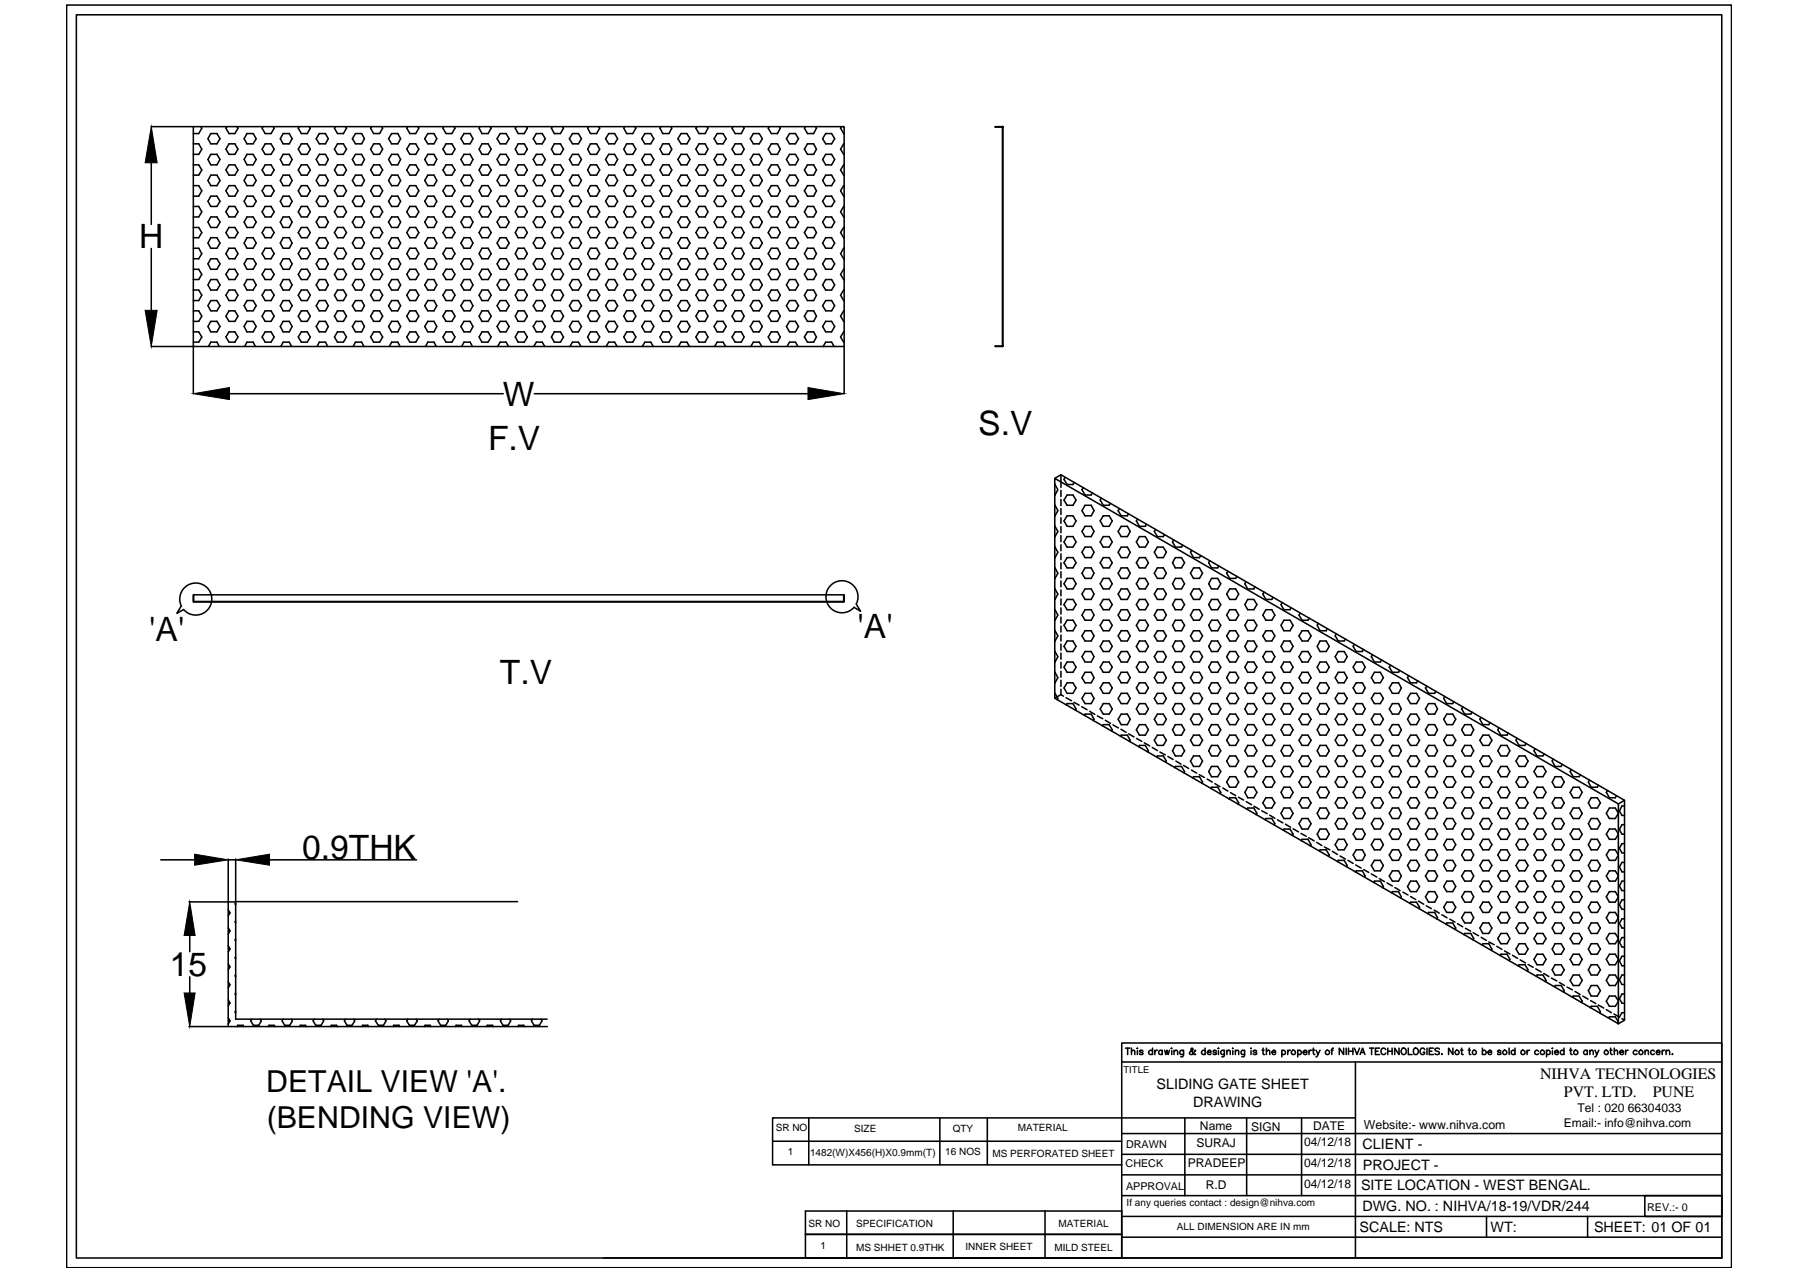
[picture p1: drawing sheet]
<svg xmlns="http://www.w3.org/2000/svg" width="297mm" height="210mm" viewBox="0 0 297 210" stroke-linecap="round" stroke-linejoin="round" font-family="sans-serif">
<defs><g id="words">
<g font-size="5.5">
<text x="23" y="41">H</text>
<text x="83" y="67">W</text>
<text x="161.4" y="71.8">S.V</text>
<text x="80.5" y="74.2">F.V</text>
<text x="24.6" y="105.8">'A'</text>
<text x="141.5" y="105.4">'A'</text>
<text x="82.5" y="112.9">T.V</text>
<text x="49.9" y="141.8">0.9THK</text>
<text x="28" y="161.1">15</text>
</g>
<g font-size="5">
<text x="43.9" y="180.2">DETAIL VIEW 'A'.</text>
<text x="44" y="186.2">(BENDING VIEW)</text>
</g>
<g font-size="2.6">
<text x="254.2" y="178">NIHVA TECHNOLOGIES</text>
<text x="258.1" y="181">PVT. LTD.</text>
<text x="272.7" y="181">PUNE</text>
</g>
<g font-size="2.4">
<text x="190.9" y="179.8">SLIDING GATE SHEET</text>
<text x="196.9" y="182.7">DRAWING</text>
<text x="224.9" y="189.6">CLIENT -</text>
<text x="224.6" y="196.3">SITE LOCATION - WEST BENGAL.</text>
<text x="224.9" y="193">PROJECT -</text>
<text x="224.4" y="203.3">SCALE: NTS</text>
<text x="224.8" y="199.8">DWG. NO. : NIHVA/18-19/VDR/244</text>
<text x="246" y="203.2">WT:</text>
<text x="263" y="203.3">SHEET: 01 OF 01</text>
</g>
<g font-size="2">
<text x="258" y="186">Email:- info@nihva.com</text>
<text x="260.3" y="183.5">Tel : 020 66304033</text>
<text x="197.4" y="189.3">SURAJ</text>
<text x="198" y="186.5">Name</text>
<text x="206.4" y="186.6">SIGN</text>
<text x="215.2" y="189.1">04/12/18</text>
<text x="216.7" y="186.5">DATE</text>
<text x="225.1" y="186.4">Website:- www.nihva.com</text>
<text x="196" y="192.6">PRADEEP</text>
<text x="199" y="196.2">R.D</text>
<text x="215.2" y="192.6">04/12/18</text>
<text x="215.2" y="196">04/12/18</text>
</g>
<g font-size="1.8">
<text x="185.8" y="189.5">DRAWN</text>
<text x="185.7" y="192.5">CHECK</text>
<text x="185.8" y="196.3">APPROVAL</text>
<text x="271.8" y="199.8">REV.:- 0</text>
</g>
<g font-size="1.7">
<text x="128" y="186.6">SR NO</text>
<text x="130" y="190.7">1</text>
<text x="133.7" y="190.7">1482(W)X456(H)X0.9mm(T)</text>
<text x="141" y="186.8">SIZE</text>
<text x="156" y="190.6">16 NOS</text>
<text x="157.2" y="186.8">QTY</text>
<text x="163.8" y="190.9">MS PERFORATED SHEET</text>
<text x="168" y="186.7">MATERIAL</text>
<text x="133.4" y="202.4">SR NO</text>
<text x="141.3" y="202.6">SPECIFICATION</text>
<text x="174.7" y="202.5">MATERIAL</text>
<text x="185.9" y="199">If any queries contact : design@nihva.com</text>
<text x="194.2" y="203">ALL DIMENSION ARE IN mm</text>
<text x="135.4" y="206.1">1</text>
<text x="141.3" y="206.4">MS SHHET 0.9THK</text>
<text x="159.3" y="206.2">INNER SHEET</text>
<text x="174" y="206.4">MILD STEEL</text>
</g>
<text font-size="1.6" x="185.4" y="177">TITLE</text>
</g></defs>
<!-- layer: 0 -->
<g fill="none" stroke="#000" stroke-width=".25">
<path d="M11 .8h274.7v208.4h-274.7zM12.6 2.4h271.5v205.2h-271.5zM25 20.9h6.9M25 26.9v10.1M31.9 20.9h107.4v36.3h-107.4zM31.9 23.7h.9l.5 .9-.5 .9h-.9M31.9 27.2h.9l.5 .9-.5 .8h-.9M31.9 30.6h.9l.5 .9-.5 .9h-.9M31.9 34.1h.9l.5 .9-.5 .8h-.9M31.9 37.5h.9l.5 .9-.5 .8h-.9M33.1 20.9l.2 .3-.5 .8h-.9M34.8 22h1l.5 .9-.5 .8h-1l-.5-.8z"/>
<path d="M34.8 25.5h1l.5 .8-.5 .9h-1l-.5-.9zM34.8 28.9h1l.5 .9-.5 .8h-1l-.5-.8zM34.8 32.4h1l.5 .8-.5 .9h-1l-.5-.9zM34.8 35.8h1l.5 .8-.5 .9h-1l-.5-.9zM34.8 39.2h1l.5 .9-.5 .9h-1l-.5-.9zM37.5 20.9l-.2 .3 .5 .8h1l.5-.8-.2-.3M37.8 23.7h1l.5 .9-.5 .9h-1l-.5-.9zM37.8 27.2h1l.5 .9-.5 .8h-1l-.5-.8zM37.8 30.6h1l.5 .9-.5 .9h-1l-.5-.9zM37.8 34.1h1l.5 .9-.5 .8h-1l-.5-.8zM37.8 37.5h1l.5 .9-.5 .8h-1l-.5-.8zM40.8 22h1l.5 .9-.5 .8h-1l-.5-.8z"/>
<path d="M40.8 25.5h1l.5 .8-.5 .9h-1l-.5-.9zM40.8 28.9h1l.5 .9-.5 .8h-1l-.5-.8zM40.8 32.4h1l.5 .8-.5 .9h-1l-.5-.9zM40.8 35.8h1l.5 .8-.5 .9h-1l-.5-.9zM40.8 39.2h1l.5 .9-.5 .9h-1l-.5-.9zM43.4 20.9l-.1 .3 .5 .8h.9l.5-.8-.1-.3M43.8 23.7h.9l.5 .9-.5 .9h-.9l-.5-.9zM43.8 27.2h.9l.5 .9-.5 .8h-.9l-.5-.8zM43.8 30.6h.9l.5 .9-.5 .9h-.9l-.5-.9zM43.8 34.1h.9l.5 .9-.5 .8h-.9l-.5-.8zM43.8 37.5h.9l.5 .9-.5 .8h-.9l-.5-.8zM46.7 22h1l.5 .9-.5 .8h-1l-.4-.8z"/>
<path d="M46.7 25.5h1l.5 .8-.5 .9h-1l-.4-.9zM46.7 28.9h1l.5 .9-.5 .8h-1l-.4-.8zM46.7 32.4h1l.5 .8-.5 .9h-1l-.4-.9zM46.7 35.8h1l.5 .8-.5 .9h-1l-.4-.9zM46.7 39.2h1l.5 .9-.5 .9h-1l-.4-.9zM49.4 20.9l-.2 .3 .5 .8h1l.5-.8-.2-.3M49.7 23.7h1l.5 .9-.5 .9h-1l-.5-.9zM49.7 27.2h1l.5 .9-.5 .8h-1l-.5-.8zM49.7 30.6h1l.5 .9-.5 .9h-1l-.5-.9zM49.7 34.1h1l.5 .9-.5 .8h-1l-.5-.8zM49.7 37.5h1l.5 .9-.5 .8h-1l-.5-.8zM52.7 22h1l.5 .9-.5 .8h-1l-.5-.8z"/>
<path d="M52.7 25.5h1l.5 .8-.5 .9h-1l-.5-.9zM52.7 28.9h1l.5 .9-.5 .8h-1l-.5-.8zM52.7 32.4h1l.5 .8-.5 .9h-1l-.5-.9zM52.7 35.8h1l.5 .8-.5 .9h-1l-.5-.9zM52.7 39.2h1l.5 .9-.5 .9h-1l-.5-.9zM55.4 20.9l-.2 .3 .5 .8h1l.5-.8-.2-.3M55.7 23.7h1l.5 .9-.5 .9h-1l-.5-.9zM55.7 27.2h1l.5 .9-.5 .8h-1l-.5-.8zM55.7 30.6h1l.5 .9-.5 .9h-1l-.5-.9zM55.7 34.1h1l.5 .9-.5 .8h-1l-.5-.8zM55.7 37.5h1l.5 .9-.5 .8h-1l-.5-.8zM58.7 22h1l.4 .9-.4 .8h-1l-.5-.8z"/>
<path d="M58.7 25.5h1l.4 .8-.4 .9h-1l-.5-.9zM58.7 28.9h1l.4 .9-.4 .8h-1l-.5-.8zM58.7 32.4h1l.4 .8-.4 .9h-1l-.5-.9zM58.7 35.8h1l.4 .8-.4 .9h-1l-.5-.9zM58.7 39.2h1l.4 .9-.4 .9h-1l-.5-.9zM61.3 20.9l-.1 .3 .5 .8h.9l.5-.8-.1-.3M61.7 23.7h.9l.5 .9-.5 .9h-.9l-.5-.9zM61.7 27.2h.9l.5 .9-.5 .8h-.9l-.5-.8zM61.7 30.6h.9l.5 .9-.5 .9h-.9l-.5-.9zM61.7 34.1h.9l.5 .9-.5 .8h-.9l-.5-.8zM61.7 37.5h.9l.5 .9-.5 .8h-.9l-.5-.8zM64.6 22h1l.5 .9-.5 .8h-1l-.5-.8z"/>
<path d="M64.6 25.5h1l.5 .8-.5 .9h-1l-.5-.9zM64.6 28.9h1l.5 .9-.5 .8h-1l-.5-.8zM64.6 32.4h1l.5 .8-.5 .9h-1l-.5-.9zM64.6 35.8h1l.5 .8-.5 .9h-1l-.5-.9zM64.6 39.2h1l.5 .9-.5 .9h-1l-.5-.9zM67.3 20.9l-.2 .3 .5 .8h1l.5-.8-.2-.3M67.6 23.7h1l.5 .9-.5 .9h-1l-.5-.9zM67.6 27.2h1l.5 .9-.5 .8h-1l-.5-.8zM67.6 30.6h1l.5 .9-.5 .9h-1l-.5-.9zM67.6 34.1h1l.5 .9-.5 .8h-1l-.5-.8zM67.6 37.5h1l.5 .9-.5 .8h-1l-.5-.8zM70.6 22h1l.5 .9-.5 .8h-1l-.5-.8z"/>
<path d="M70.6 25.5h1l.5 .8-.5 .9h-1l-.5-.9zM70.6 28.9h1l.5 .9-.5 .8h-1l-.5-.8zM70.6 32.4h1l.5 .8-.5 .9h-1l-.5-.9zM70.6 35.8h1l.5 .8-.5 .9h-1l-.5-.9zM70.6 39.2h1l.5 .9-.5 .9h-1l-.5-.9zM73.2 20.9l-.1 .3 .5 .8h1l.5-.8-.2-.3M73.6 23.7h1l.5 .9-.5 .9h-1l-.5-.9zM73.6 27.2h1l.5 .9-.5 .8h-1l-.5-.8zM73.6 30.6h1l.5 .9-.5 .9h-1l-.5-.9zM73.6 34.1h1l.5 .9-.5 .8h-1l-.5-.8zM73.6 37.5h1l.5 .9-.5 .8h-1l-.5-.8zM76.6 22h1l.4 .9-.4 .8h-1l-.5-.8z"/>
<path d="M76.6 25.5h1l.4 .8-.4 .9h-1l-.5-.9zM76.6 28.9h1l.4 .9-.4 .8h-1l-.5-.8zM76.6 32.4h1l.4 .8-.4 .9h-1l-.5-.9zM76.6 35.8h1l.4 .8-.4 .9h-1l-.5-.9zM76.6 39.2h1l.4 .9-.4 .9h-1l-.5-.9zM79.2 20.9l-.1 .3 .4 .8h1l.6-.8-.2-.3M79.5 23.7h1l.6 .9-.6 .9h-1l-.4-.9zM79.5 27.2h1l.6 .9-.6 .8h-1l-.4-.8zM79.5 30.6h1l.6 .9-.6 .9h-1l-.4-.9zM79.5 34.1h1l.6 .9-.6 .8h-1l-.4-.8zM79.5 37.5h1l.6 .9-.6 .8h-1l-.4-.8zM82.5 22h1l.5 .9-.5 .8h-1l-.5-.8z"/>
<path d="M82.5 25.5h1l.5 .8-.5 .9h-1l-.5-.9zM82.5 28.9h1l.5 .9-.5 .8h-1l-.5-.8zM82.5 32.4h1l.5 .8-.5 .9h-1l-.5-.9zM82.5 35.8h1l.5 .8-.5 .9h-1l-.5-.9zM82.5 39.2h1l.5 .9-.5 .9h-1l-.5-.9zM85.2 20.9l-.2 .3 .5 .8h1l.5-.8-.1-.3M85.5 23.7h1l.5 .9-.5 .9h-1l-.5-.9zM85.5 27.2h1l.5 .9-.5 .8h-1l-.5-.8zM85.5 30.6h1l.5 .9-.5 .9h-1l-.5-.9zM85.5 34.1h1l.5 .9-.5 .8h-1l-.5-.8zM85.5 37.5h1l.5 .9-.5 .8h-1l-.5-.8zM88.5 22h1l.5 .9-.5 .8h-1l-.5-.8z"/>
<path d="M88.5 25.5h1l.5 .8-.5 .9h-1l-.5-.9zM88.5 28.9h1l.5 .9-.5 .8h-1l-.5-.8zM88.5 32.4h1l.5 .8-.5 .9h-1l-.5-.9zM88.5 35.8h1l.5 .8-.5 .9h-1l-.5-.9zM88.5 39.2h1l.5 .9-.5 .9h-1l-.5-.9zM91.1 20.9l-.1 .3 .5 .8h1l.5-.8-.2-.3M91.5 23.7h1l.5 .9-.5 .9h-1l-.5-.9zM91.5 27.2h1l.5 .9-.5 .8h-1l-.5-.8zM91.5 30.6h1l.5 .9-.5 .9h-1l-.5-.9zM91.5 34.1h1l.5 .9-.5 .8h-1l-.5-.8zM91.5 37.5h1l.5 .9-.5 .8h-1l-.5-.8zM94.5 22h.9l.6 .9-.6 .8h-.9l-.5-.8z"/>
<path d="M94.5 25.5h.9l.6 .8-.6 .9h-.9l-.5-.9zM94.5 28.9h.9l.6 .9-.6 .8h-.9l-.5-.8zM94.5 32.4h.9l.6 .8-.6 .9h-.9l-.5-.9zM94.5 35.8h.9l.6 .8-.6 .9h-.9l-.5-.9zM94.5 39.2h.9l.6 .9-.6 .9h-.9l-.5-.9zM97.1 20.9l-.1 .3 .4 .8h1.1l.5-.8-.2-.3M97.4 23.7h1.1l.5 .9-.5 .9h-1.1l-.4-.9zM97.4 27.2h1.1l.5 .9-.5 .8h-1.1l-.4-.8zM97.4 30.6h1.1l.5 .9-.5 .9h-1.1l-.4-.9zM97.4 34.1h1.1l.5 .9-.5 .8h-1.1l-.4-.8zM97.4 37.5h1.1l.5 .9-.5 .8h-1.1l-.4-.8zM100.4 22h1l.5 .9-.5 .8h-1l-.5-.8z"/>
<path d="M100.4 25.5h1l.5 .8-.5 .9h-1l-.5-.9zM100.4 28.9h1l.5 .9-.5 .8h-1l-.5-.8zM100.4 32.4h1l.5 .8-.5 .9h-1l-.5-.9zM100.4 35.8h1l.5 .8-.5 .9h-1l-.5-.9zM100.4 39.2h1l.5 .9-.5 .9h-1l-.5-.9zM103.1 20.9l-.2 .3 .5 .8h1l.5-.8-.1-.3M103.4 23.7h1l.5 .9-.5 .9h-1l-.5-.9zM103.4 27.2h1l.5 .9-.5 .8h-1l-.5-.8zM103.4 30.6h1l.5 .9-.5 .9h-1l-.5-.9zM103.4 34.1h1l.5 .9-.5 .8h-1l-.5-.8zM103.4 37.5h1l.5 .9-.5 .8h-1l-.5-.8zM106.4 22h1l.5 .9-.5 .8h-1l-.5-.8z"/>
<path d="M106.4 25.5h1l.5 .8-.5 .9h-1l-.5-.9zM106.4 28.9h1l.5 .9-.5 .8h-1l-.5-.8zM106.4 32.4h1l.5 .8-.5 .9h-1l-.5-.9zM106.4 35.8h1l.5 .8-.5 .9h-1l-.5-.9zM106.4 39.2h1l.5 .9-.5 .9h-1l-.5-.9zM109 20.9l-.1 .3 .5 .8h1l.5-.8-.2-.3M109.4 23.7h1l.5 .9-.5 .9h-1l-.5-.9zM109.4 27.2h1l.5 .9-.5 .8h-1l-.5-.8zM109.4 30.6h1l.5 .9-.5 .9h-1l-.5-.9zM109.4 34.1h1l.5 .9-.5 .8h-1l-.5-.8zM109.4 37.5h1l.5 .9-.5 .8h-1l-.5-.8zM112.4 22h1l.5 .9-.5 .8h-1l-.5-.8z"/>
<path d="M112.4 25.5h1l.5 .8-.5 .9h-1l-.5-.9zM112.4 28.9h1l.5 .9-.5 .8h-1l-.5-.8zM112.4 32.4h1l.5 .8-.5 .9h-1l-.5-.9zM112.4 35.8h1l.5 .8-.5 .9h-1l-.5-.9zM112.4 39.2h1l.5 .9-.5 .9h-1l-.5-.9zM115 20.9l-.2 .3 .5 .8h1.1l.4-.8-.1-.3M115.3 23.7h1.1l.4 .9-.4 .9h-1.1l-.5-.9zM115.3 27.2h1.1l.4 .9-.4 .8h-1.1l-.5-.8zM115.3 30.6h1.1l.4 .9-.4 .9h-1.1l-.5-.9zM115.3 34.1h1.1l.4 .9-.4 .8h-1.1l-.5-.8zM115.3 37.5h1.1l.4 .9-.4 .8h-1.1l-.5-.8zM118.3 22h1l.5 .9-.5 .8h-1l-.5-.8z"/>
<path d="M118.3 25.5h1l.5 .8-.5 .9h-1l-.5-.9zM118.3 28.9h1l.5 .9-.5 .8h-1l-.5-.8zM118.3 32.4h1l.5 .8-.5 .9h-1l-.5-.9zM118.3 35.8h1l.5 .8-.5 .9h-1l-.5-.9zM118.3 39.2h1l.5 .9-.5 .9h-1l-.5-.9zM121 20.9l-.2 .3 .5 .8h1l.5-.8-.1-.3M121.3 23.7h1l.5 .9-.5 .9h-1l-.5-.9zM121.3 27.2h1l.5 .9-.5 .8h-1l-.5-.8zM121.3 30.6h1l.5 .9-.5 .9h-1l-.5-.9zM121.3 34.1h1l.5 .9-.5 .8h-1l-.5-.8zM121.3 37.5h1l.5 .9-.5 .8h-1l-.5-.8zM124.3 22h1l.5 .9-.5 .8h-1l-.5-.8z"/>
<path d="M124.3 25.5h1l.5 .8-.5 .9h-1l-.5-.9zM124.3 28.9h1l.5 .9-.5 .8h-1l-.5-.8zM124.3 32.4h1l.5 .8-.5 .9h-1l-.5-.9zM124.3 35.8h1l.5 .8-.5 .9h-1l-.5-.9zM124.3 39.2h1l.5 .9-.5 .9h-1l-.5-.9zM126.9 20.9l-.1 .3 .5 .8h1l.5-.8-.2-.3M127.3 23.7h1l.5 .9-.5 .9h-1l-.5-.9zM127.3 27.2h1l.5 .9-.5 .8h-1l-.5-.8zM127.3 30.6h1l.5 .9-.5 .9h-1l-.5-.9zM127.3 34.1h1l.5 .9-.5 .8h-1l-.5-.8zM127.3 37.5h1l.5 .9-.5 .8h-1l-.5-.8zM130.3 22h1l.5 .9-.5 .8h-1l-.5-.8z"/>
<path d="M130.3 25.5h1l.5 .8-.5 .9h-1l-.5-.9zM130.3 28.9h1l.5 .9-.5 .8h-1l-.5-.8zM130.3 32.4h1l.5 .8-.5 .9h-1l-.5-.9zM130.3 35.8h1l.5 .8-.5 .9h-1l-.5-.9zM130.3 39.2h1l.5 .9-.5 .9h-1l-.5-.9zM132.9 20.9l-.2 .3 .6 .8h1l.4-.8-.1-.3M133.3 23.7h1l.4 .9-.4 .9h-1l-.6-.9zM133.3 27.2h1l.4 .9-.4 .8h-1l-.6-.8zM133.3 30.6h1l.4 .9-.4 .9h-1l-.6-.9zM133.3 34.1h1l.4 .9-.4 .8h-1l-.6-.8zM133.3 37.5h1l.4 .9-.4 .8h-1l-.6-.8zM136.3 22h.9l.5 .9-.5 .8h-.9l-.6-.8z"/>
<path d="M136.3 25.5h.9l.5 .8-.5 .9h-.9l-.6-.9zM136.3 28.9h.9l.5 .9-.5 .8h-.9l-.6-.8zM136.3 32.4h.9l.5 .8-.5 .9h-.9l-.6-.9zM136.3 35.8h.9l.5 .8-.5 .9h-.9l-.6-.9zM136.3 39.2h.9l.5 .9-.5 .9h-.9l-.6-.9zM138.9 20.9l-.2 .3 .6 .8M139.3 23.7l-.6 .9 .6 .9M139.3 27.2l-.6 .9 .6 .8M139.3 30.6l-.6 .9 .6 .9M139.3 34.1l-.6 .9 .6 .8M139.3 37.5l-.6 .9 .6 .8M165.4 20.9l.1 .1"/>
<path d="M165.4 20.9h-1.2v.1h1.1M165.4 21.1v35.9M165.4 20.9l.2 .1M165.5 21v36.1M25 57.2h6.9M25 41v10.2M31.9 41h.9l.5 .9-.5 .8h-.9M31.9 44.4h.9l.5 .9-.5 .8h-.9M31.9 47.9h.9l.5 .8-.5 .9h-.9M31.9 51.3h.9l.5 .9-.5 .8h-.9M31.9 54.8h.9l.5 .8-.5 .9h-.9M31.9 57.2v7.8"/>
<path d="M34.4 57.2l.4-.7h1l.4 .7M34.8 42.7h1l.5 .8-.5 .9h-1l-.5-.9zM34.8 46.1h1l.5 .9-.5 .9h-1l-.5-.9zM34.8 49.6h1l.5 .8-.5 .9h-1l-.5-.9zM34.8 53h1l.5 .9-.5 .9h-1l-.5-.9zM37.8 41h1l.5 .9-.5 .8h-1l-.5-.8zM37.8 44.4h1l.5 .9-.5 .8h-1l-.5-.8zM37.8 47.9h1l.5 .8-.5 .9h-1l-.5-.9zM37.8 51.3h1l.5 .9-.5 .8h-1l-.5-.8zM37.8 54.8h1l.5 .8-.5 .9h-1l-.5-.9zM40.4 57.2l.4-.7h1l.3 .7M40.8 42.7h1l.5 .8-.5 .9h-1l-.5-.9z"/>
<path d="M40.8 46.1h1l.5 .9-.5 .9h-1l-.5-.9zM40.8 49.6h1l.5 .8-.5 .9h-1l-.5-.9zM40.8 53h1l.5 .9-.5 .9h-1l-.5-.9zM43.8 41h.9l.5 .9-.5 .8h-.9l-.5-.8zM43.8 44.4h.9l.5 .9-.5 .8h-.9l-.5-.8zM43.8 47.9h.9l.5 .8-.5 .9h-.9l-.5-.9zM43.8 51.3h.9l.5 .9-.5 .8h-.9l-.5-.8zM43.8 54.8h.9l.5 .8-.5 .9h-.9l-.5-.9zM46.3 57.2l.4-.7h1l.4 .7M46.7 42.7h1l.5 .8-.5 .9h-1l-.4-.9zM46.7 46.1h1l.5 .9-.5 .9h-1l-.4-.9zM46.7 49.6h1l.5 .8-.5 .9h-1l-.4-.9z"/>
<path d="M46.7 53h1l.5 .9-.5 .9h-1l-.4-.9zM49.7 41h1l.5 .9-.5 .8h-1l-.5-.8zM49.7 44.4h1l.5 .9-.5 .8h-1l-.5-.8zM49.7 47.9h1l.5 .8-.5 .9h-1l-.5-.9zM49.7 51.3h1l.5 .9-.5 .8h-1l-.5-.8zM49.7 54.8h1l.5 .8-.5 .9h-1l-.5-.9zM52.3 57.2l.4-.7h1l.4 .7M52.7 42.7h1l.5 .8-.5 .9h-1l-.5-.9zM52.7 46.1h1l.5 .9-.5 .9h-1l-.5-.9zM52.7 49.6h1l.5 .8-.5 .9h-1l-.5-.9zM52.7 53h1l.5 .9-.5 .9h-1l-.5-.9zM55.7 41h1l.5 .9-.5 .8h-1l-.5-.8z"/>
<path d="M55.7 44.4h1l.5 .9-.5 .8h-1l-.5-.8zM55.7 47.9h1l.5 .8-.5 .9h-1l-.5-.9zM55.7 51.3h1l.5 .9-.5 .8h-1l-.5-.8zM55.7 54.8h1l.5 .8-.5 .9h-1l-.5-.9zM58.3 57.2l.4-.7h1l.4 .7M58.7 42.7h1l.4 .8-.4 .9h-1l-.5-.9zM58.7 46.1h1l.4 .9-.4 .9h-1l-.5-.9zM58.7 49.6h1l.4 .8-.4 .9h-1l-.5-.9zM58.7 53h1l.4 .9-.4 .9h-1l-.5-.9zM61.7 41h.9l.5 .9-.5 .8h-.9l-.5-.8zM61.7 44.4h.9l.5 .9-.5 .8h-.9l-.5-.8zM61.7 47.9h.9l.5 .8-.5 .9h-.9l-.5-.9z"/>
<path d="M61.7 51.3h.9l.5 .9-.5 .8h-.9l-.5-.8zM61.7 54.8h.9l.5 .8-.5 .9h-.9l-.5-.9zM64.2 57.2l.4-.7h1l.4 .7M64.6 42.7h1l.5 .8-.5 .9h-1l-.5-.9zM64.6 46.1h1l.5 .9-.5 .9h-1l-.5-.9zM64.6 49.6h1l.5 .8-.5 .9h-1l-.5-.9zM64.6 53h1l.5 .9-.5 .9h-1l-.5-.9zM67.6 41h1l.5 .9-.5 .8h-1l-.5-.8zM67.6 44.4h1l.5 .9-.5 .8h-1l-.5-.8zM67.6 47.9h1l.5 .8-.5 .9h-1l-.5-.9zM67.6 51.3h1l.5 .9-.5 .8h-1l-.5-.8zM67.6 54.8h1l.5 .8-.5 .9h-1l-.5-.9z"/>
<path d="M70.2 57.2l.4-.7h1l.4 .7M70.6 42.7h1l.5 .8-.5 .9h-1l-.5-.9zM70.6 46.1h1l.5 .9-.5 .9h-1l-.5-.9zM70.6 49.6h1l.5 .8-.5 .9h-1l-.5-.9zM70.6 53h1l.5 .9-.5 .9h-1l-.5-.9zM73.6 41h1l.5 .9-.5 .8h-1l-.5-.8zM73.6 44.4h1l.5 .9-.5 .8h-1l-.5-.8zM73.6 47.9h1l.5 .8-.5 .9h-1l-.5-.9zM73.6 51.3h1l.5 .9-.5 .8h-1l-.5-.8zM73.6 54.8h1l.5 .8-.5 .9h-1l-.5-.9zM76.2 57.2l.4-.7h1l.4 .7M76.6 42.7h1l.4 .8-.4 .9h-1l-.5-.9z"/>
<path d="M76.6 46.1h1l.4 .9-.4 .9h-1l-.5-.9zM76.6 49.6h1l.4 .8-.4 .9h-1l-.5-.9zM76.6 53h1l.4 .9-.4 .9h-1l-.5-.9zM79.5 41h1l.6 .9-.6 .8h-1l-.4-.8zM79.5 44.4h1l.6 .9-.6 .8h-1l-.4-.8zM79.5 47.9h1l.6 .8-.6 .9h-1l-.4-.9zM79.5 51.3h1l.6 .9-.6 .8h-1l-.4-.8zM79.5 54.8h1l.6 .8-.6 .9h-1l-.4-.9zM82.1 57.2l.4-.7h1l.4 .7M82.5 42.7h1l.5 .8-.5 .9h-1l-.5-.9zM82.5 46.1h1l.5 .9-.5 .9h-1l-.5-.9zM82.5 49.6h1l.5 .8-.5 .9h-1l-.5-.9z"/>
<path d="M82.5 53h1l.5 .9-.5 .9h-1l-.5-.9zM85.5 41h1l.5 .9-.5 .8h-1l-.5-.8zM85.5 44.4h1l.5 .9-.5 .8h-1l-.5-.8zM85.5 47.9h1l.5 .8-.5 .9h-1l-.5-.9zM85.5 51.3h1l.5 .9-.5 .8h-1l-.5-.8zM85.5 54.8h1l.5 .8-.5 .9h-1l-.5-.9zM88.1 57.2l.4-.7h1l.4 .7M88.5 42.7h1l.5 .8-.5 .9h-1l-.5-.9zM88.5 46.1h1l.5 .9-.5 .9h-1l-.5-.9zM88.5 49.6h1l.5 .8-.5 .9h-1l-.5-.9zM88.5 53h1l.5 .9-.5 .9h-1l-.5-.9zM91.5 41h1l.5 .9-.5 .8h-1l-.5-.8z"/>
<path d="M91.5 44.4h1l.5 .9-.5 .8h-1l-.5-.8zM91.5 47.9h1l.5 .8-.5 .9h-1l-.5-.9zM91.5 51.3h1l.5 .9-.5 .8h-1l-.5-.8zM91.5 54.8h1l.5 .8-.5 .9h-1l-.5-.9zM94.1 57.2l.4-.7h.9l.5 .7M94.5 42.7h.9l.6 .8-.6 .9h-.9l-.5-.9zM94.5 46.1h.9l.6 .9-.6 .9h-.9l-.5-.9zM94.5 49.6h.9l.6 .8-.6 .9h-.9l-.5-.9zM94.5 53h.9l.6 .9-.6 .9h-.9l-.5-.9zM97.4 41h1.1l.5 .9-.5 .8h-1.1l-.4-.8zM97.4 44.4h1.1l.5 .9-.5 .8h-1.1l-.4-.8zM97.4 47.9h1.1l.5 .8-.5 .9h-1.1l-.4-.9z"/>
<path d="M97.4 51.3h1.1l.5 .9-.5 .8h-1.1l-.4-.8zM97.4 54.8h1.1l.5 .8-.5 .9h-1.1l-.4-.9zM100 57.2l.4-.7h1l.4 .7M100.4 42.7h1l.5 .8-.5 .9h-1l-.5-.9zM100.4 46.1h1l.5 .9-.5 .9h-1l-.5-.9zM100.4 49.6h1l.5 .8-.5 .9h-1l-.5-.9zM100.4 53h1l.5 .9-.5 .9h-1l-.5-.9zM103.4 41h1l.5 .9-.5 .8h-1l-.5-.8zM103.4 44.4h1l.5 .9-.5 .8h-1l-.5-.8zM103.4 47.9h1l.5 .8-.5 .9h-1l-.5-.9zM103.4 51.3h1l.5 .9-.5 .8h-1l-.5-.8zM103.4 54.8h1l.5 .8-.5 .9h-1l-.5-.9z"/>
<path d="M106 57.2l.4-.7h1l.4 .7M106.4 42.7h1l.5 .8-.5 .9h-1l-.5-.9zM106.4 46.1h1l.5 .9-.5 .9h-1l-.5-.9zM106.4 49.6h1l.5 .8-.5 .9h-1l-.5-.9zM106.4 53h1l.5 .9-.5 .9h-1l-.5-.9zM109.4 41h1l.5 .9-.5 .8h-1l-.5-.8zM109.4 44.4h1l.5 .9-.5 .8h-1l-.5-.8zM109.4 47.9h1l.5 .8-.5 .9h-1l-.5-.9zM109.4 51.3h1l.5 .9-.5 .8h-1l-.5-.8zM109.4 54.8h1l.5 .8-.5 .9h-1l-.5-.9zM112 57.2l.4-.7h1l.4 .7M112.4 42.7h1l.5 .8-.5 .9h-1l-.5-.9z"/>
<path d="M112.4 46.1h1l.5 .9-.5 .9h-1l-.5-.9zM112.4 49.6h1l.5 .8-.5 .9h-1l-.5-.9zM112.4 53h1l.5 .9-.5 .9h-1l-.5-.9zM115.3 41h1.1l.4 .9-.4 .8h-1.1l-.5-.8zM115.3 44.4h1.1l.4 .9-.4 .8h-1.1l-.5-.8zM115.3 47.9h1.1l.4 .8-.4 .9h-1.1l-.5-.9zM115.3 51.3h1.1l.4 .9-.4 .8h-1.1l-.5-.8zM115.3 54.8h1.1l.4 .8-.4 .9h-1.1l-.5-.9zM117.9 57.2l.4-.7h1l.4 .7M118.3 42.7h1l.5 .8-.5 .9h-1l-.5-.9zM118.3 46.1h1l.5 .9-.5 .9h-1l-.5-.9zM118.3 49.6h1l.5 .8-.5 .9h-1l-.5-.9z"/>
<path d="M118.3 53h1l.5 .9-.5 .9h-1l-.5-.9zM121.3 41h1l.5 .9-.5 .8h-1l-.5-.8zM121.3 44.4h1l.5 .9-.5 .8h-1l-.5-.8zM121.3 47.9h1l.5 .8-.5 .9h-1l-.5-.9zM121.3 51.3h1l.5 .9-.5 .8h-1l-.5-.8zM121.3 54.8h1l.5 .8-.5 .9h-1l-.5-.9zM123.9 57.2l.4-.7h1l.4 .7M124.3 42.7h1l.5 .8-.5 .9h-1l-.5-.9zM124.3 46.1h1l.5 .9-.5 .9h-1l-.5-.9zM124.3 49.6h1l.5 .8-.5 .9h-1l-.5-.9zM124.3 53h1l.5 .9-.5 .9h-1l-.5-.9zM127.3 41h1l.5 .9-.5 .8h-1l-.5-.8z"/>
<path d="M127.3 44.4h1l.5 .9-.5 .8h-1l-.5-.8zM127.3 47.9h1l.5 .8-.5 .9h-1l-.5-.9zM127.3 51.3h1l.5 .9-.5 .8h-1l-.5-.8zM127.3 54.8h1l.5 .8-.5 .9h-1l-.5-.9zM129.9 57.2l.4-.7h1l.4 .7M130.3 42.7h1l.5 .8-.5 .9h-1l-.5-.9zM130.3 46.1h1l.5 .9-.5 .9h-1l-.5-.9zM130.3 49.6h1l.5 .8-.5 .9h-1l-.5-.9zM130.3 53h1l.5 .9-.5 .9h-1l-.5-.9zM133.3 41h1l.4 .9-.4 .8h-1l-.6-.8zM133.3 44.4h1l.4 .9-.4 .8h-1l-.6-.8zM133.3 47.9h1l.4 .8-.4 .9h-1l-.6-.9z"/>
<path d="M133.3 51.3h1l.4 .9-.4 .8h-1l-.6-.8zM133.3 54.8h1l.4 .8-.4 .9h-1l-.6-.9zM135.8 57.2l.5-.7h.9l.5 .7M136.3 42.7h.9l.5 .8-.5 .9h-.9l-.6-.9zM136.3 46.1h.9l.5 .9-.5 .9h-.9l-.6-.9zM136.3 49.6h.9l.5 .8-.5 .9h-.9l-.6-.9zM136.3 53h.9l.5 .9-.5 .9h-.9l-.6-.9zM139.3 41l-.6 .9 .6 .8M139.3 44.4l-.6 .9 .6 .8M139.3 47.9l-.6 .8 .6 .9M139.3 51.3l-.6 .9 .6 .8M139.3 54.8l-.6 .8 .6 .9"/>
<path d="M139.3 57.2v7.8M165.5 57l-.1 .1h-1.2v.1h1.2l.2-.1M37.9 65h45.1M88.2 65h45.1M174.1 80l.5 .8-.5 .9M174.1 78.9l1-.6 93 53.8-1 .6M175.1 78.3v2.1M175.8 78.8l-.2 .3 .5 .9h1l.2-.4M31.9 98.2v1.1h107.3v-1.1h.1v1.1h-107.4zM31.9 98.2h107.3M141.3 99.7l.7 1.2-1-.7M141.3 99.6a2.65 2.65 0 0 0-2.3-3.8 2.65 2.65 0 0 0-2.5 3.8 2.65 2.65 0 0 0 4.5 .6"/>
<path d="M174.1 83.4l.5 .9-.5 .8M174.1 86.9l.5 .8-.5 .8M174.1 90.3l.5 .8-.5 .9M174.1 93.7l.5 .9-.5 .8M174.1 97.2l.5 .8-.5 .9M175.1 80.9v1M175.1 82.4v1M175.1 83.9v1M175.1 85.4v1M175.1 86.9v1M175.1 88.4v1M175.1 89.9v1"/>
<path d="M175.1 91.4v1M175.1 92.9v1M175.1 94.3v1.1M175.1 95.9v.9M175.1 97.4v.9M175.1 98.8v1.1M176.1 98.9h1l.5 .9-.5 .8h-1l-.5-.8zM176.1 81.7h1l.5 .8-.5 .9h-1l-.5-.9zM176.1 85.1h1l.5 .9-.5 .9h-1l-.5-.9zM176.1 88.5h1l.5 .9-.5 .9h-1l-.5-.9zM176.1 92h1l.5 .9-.5 .8h-1l-.5-.8zM176.1 95.4h1l.5 .9-.5 .9h-1l-.5-.9z"/>
<path d="M178.8 80.5l-.3 .3 .6 .9h1l.1-.3M179.1 93.7h1l.4 .9-.4 .8h-1l-.6-.8zM179.1 83.4h1l.4 .9-.4 .8h-1l-.6-.8zM179.1 86.9h1l.4 .8-.4 .8h-1l-.6-.8zM179.1 90.3h1l.4 .8-.4 .9h-1l-.6-.9zM179.1 97.2h1l.4 .8-.4 .9h-1l-.6-.9zM181.7 82.2l-.1 .3 .5 .9h.9l.2-.3M182.1 85.1h.9l.5 .9-.5 .9h-.9l-.5-.9zM182.1 88.5h.9l.5 .9-.5 .9h-.9l-.5-.9zM182.1 92h.9l.5 .9-.5 .8h-.9l-.5-.8zM182.1 95.4h.9l.5 .9-.5 .9h-.9l-.5-.9zM182.1 98.9h.9l.5 .9-.5 .8h-.9l-.5-.8z"/>
<path d="M184.7 83.9l-.2 .4 .5 .8h1l.2-.3M185 86.9h1l.5 .8-.5 .8h-1l-.5-.8zM185 90.3h1l.5 .8-.5 .9h-1l-.5-.9zM185 93.7h1l.5 .9-.5 .8h-1l-.5-.8zM185 97.2h1l.5 .8-.5 .9h-1l-.5-.9zM187.7 85.7l-.2 .3 .5 .9h1l.2-.4M188 88.5h1l.5 .9-.5 .9h-1l-.5-.9zM188 92h1l.5 .9-.5 .8h-1l-.5-.8zM188 95.4h1l.5 .9-.5 .9h-1l-.5-.9zM188 98.9h1l.5 .9-.5 .8h-1l-.5-.8zM190.7 87.4l-.2 .3 .5 .8h1l.2-.2M191 90.3h1l.5 .8-.5 .9h-1l-.5-.9z"/>
<path d="M191 93.7h1l.5 .9-.5 .8h-1l-.5-.8zM191 97.2h1l.5 .8-.5 .9h-1l-.5-.9zM193.7 89.1l-.2 .3 .5 .9h1l.1-.4M194 92h1l.5 .9-.5 .8h-1l-.5-.8zM194 95.4h1l.5 .9-.5 .9h-1l-.5-.9zM194 98.9h1l.5 .9-.5 .8h-1l-.5-.8zM196.7 90.8l-.2 .3 .5 .9h.9l.2-.3M197 93.7h.9l.5 .9-.5 .8h-.9l-.5-.8zM197 97.2h.9l.5 .8-.5 .9h-.9l-.5-.9zM199.6 92.5l-.1 .4 .4 .8h1l.2-.3M199.9 95.4h1l.6 .9-.6 .9h-1l-.4-.9zM199.9 98.9h1l.6 .9-.6 .8h-1l-.4-.8z"/>
<path d="M202.6 94.3l-.2 .3 .5 .8h1l.2-.3M202.9 97.2h1l.5 .8-.5 .9h-1l-.5-.9zM205.6 96l-.2 .3 .5 .9h1l.2-.4M205.9 98.9h1l.5 .9-.5 .8h-1l-.5-.8zM208.6 97.7l-.2 .3 .5 .9h1l.2-.3M211.6 99.4l-.2 .4 .5 .8h1l.1-.3M29.9 100.1l-.7 1.1 1.1-.6M29.9 100a2.65 2.65 0 0 1 2.4-3.8 2.65 2.65 0 0 1 2.4 3.7 2.65 2.65 0 0 1-4.4 .7M174.1 114.4l.5 .9-.2 .2M174.1 115.2v-36.3l93 53.8v36.2M174.1 100.6l.5 .9-.5 .8M174.1 104.1l.5 .8-.5 .9"/>
<path d="M174.1 107.5l.5 .9-.5 .8M174.1 110.9l.5 .9-.5 .9M174.1 115.2l93 53.7M175.1 113.7v.9l-1 .6M175.1 100.3v1M175.1 101.8v1M175.1 103.3v1M175.1 104.8v1M175.1 106.3v1M175.1 107.8v1M175.1 109.3v1M175.1 110.8v.9"/>
<path d="M175.1 112.3v1M175.1 114.6l.4 .3M175.9 115.1l.9 .5M176 116.4l.1-.3h1l.5 .9-.2 .2M176.1 109.2h1l.5 .9-.5 .8h-1l-.5-.8zM176.1 102.3h1l.5 .9-.5 .9h-1l-.5-.9zM176.1 105.8h1l.5 .9-.5 .8h-1l-.5-.8zM176.1 112.7h1l.5 .8-.5 .9h-1l-.5-.9zM177.2 115.9l.9 .5M178.5 116.6l.9 .5M178.9 118.1l.2-.3h1l.4 .9-.1 .2M179.1 110.9h1l.4 .9-.4 .9h-1l-.6-.9z"/>
<path d="M179.1 104.1h1l.4 .8-.4 .9h-1l-.6-.9zM179.1 100.6h1l.4 .9-.4 .8h-1l-.6-.8zM179.1 107.5h1l.4 .9-.4 .8h-1l-.6-.8zM179.1 114.4h1l.4 .9-.4 .8h-1l-.6-.8zM179.8 117.4l.9 .5M181.1 118.1l.9 .5M181.9 119.8l.2-.2h.9l.5 .8-.1 .2M182.1 105.8h.9l.5 .9-.5 .8h-.9l-.5-.8zM182.1 102.3h.9l.5 .9-.5 .9h-.9l-.5-.9zM182.1 109.2h.9l.5 .9-.5 .8h-.9l-.5-.8zM182.1 112.7h.9l.5 .8-.5 .9h-.9l-.5-.9zM182.1 116.1h.9l.5 .9-.5 .8h-.9l-.5-.8z"/>
<path d="M182.4 118.9l.8 .5M183.7 119.6l.9 .5M185 100.6h1l.5 .9-.5 .8h-1l-.5-.8zM185 104.1h1l.5 .8-.5 .9h-1l-.5-.9zM185 107.5h1l.5 .9-.5 .8h-1l-.5-.8zM185 110.9h1l.5 .9-.5 .9h-1l-.5-.9zM185 114.4h1l.5 .9-.5 .8h-1l-.5-.8zM185 117.8h1l.5 .9-.5 .9h-1l-.5-.9zM188 102.3h1l.5 .9-.5 .9h-1l-.5-.9zM188 105.8h1l.5 .9-.5 .8h-1l-.5-.8zM188 109.2h1l.5 .9-.5 .8h-1l-.5-.8zM188 112.7h1l.5 .8-.5 .9h-1l-.5-.9z"/>
<path d="M188 116.1h1l.5 .9-.5 .8h-1l-.5-.8zM188 119.6h1l.5 .8-.5 .9h-1l-.5-.9zM191 100.6h1l.5 .9-.5 .8h-1l-.5-.8zM191 104.1h1l.5 .8-.5 .9h-1l-.5-.9zM191 107.5h1l.5 .9-.5 .8h-1l-.5-.8zM191 110.9h1l.5 .9-.5 .9h-1l-.5-.9zM191 114.4h1l.5 .9-.5 .8h-1l-.5-.8zM191 117.8h1l.5 .9-.5 .9h-1l-.5-.9zM194 102.3h1l.5 .9-.5 .9h-1l-.5-.9zM194 105.8h1l.5 .9-.5 .8h-1l-.5-.8zM194 109.2h1l.5 .9-.5 .8h-1l-.5-.8zM194 112.7h1l.5 .8-.5 .9h-1l-.5-.9z"/>
<path d="M194 116.1h1l.5 .9-.5 .8h-1l-.5-.8zM194 119.6h1l.5 .8-.5 .9h-1l-.5-.9zM197 100.6h.9l.5 .9-.5 .8h-.9l-.5-.8zM197 104.1h.9l.5 .8-.5 .9h-.9l-.5-.9zM197 107.5h.9l.5 .9-.5 .8h-.9l-.5-.8zM197 110.9h.9l.5 .9-.5 .9h-.9l-.5-.9zM197 114.4h.9l.5 .9-.5 .8h-.9l-.5-.8zM197 117.8h.9l.5 .9-.5 .9h-.9l-.5-.9zM199.9 102.3h1l.6 .9-.6 .9h-1l-.4-.9zM199.9 105.8h1l.6 .9-.6 .8h-1l-.4-.8zM199.9 109.2h1l.6 .9-.6 .8h-1l-.4-.8zM199.9 112.7h1l.6 .8-.6 .9h-1l-.4-.9z"/>
<path d="M199.9 116.1h1l.6 .9-.6 .8h-1l-.4-.8zM199.9 119.6h1l.6 .8-.6 .9h-1l-.4-.9zM202.9 100.6h1l.5 .9-.5 .8h-1l-.5-.8zM202.9 104.1h1l.5 .8-.5 .9h-1l-.5-.9zM202.9 107.5h1l.5 .9-.5 .8h-1l-.5-.8zM202.9 110.9h1l.5 .9-.5 .9h-1l-.5-.9zM202.9 114.4h1l.5 .9-.5 .8h-1l-.5-.8zM202.9 117.8h1l.5 .9-.5 .9h-1l-.5-.9zM205.9 102.3h1l.5 .9-.5 .9h-1l-.5-.9zM205.9 105.8h1l.5 .9-.5 .8h-1l-.5-.8zM205.9 109.2h1l.5 .9-.5 .8h-1l-.5-.8zM205.9 112.7h1l.5 .8-.5 .9h-1l-.5-.9z"/>
<path d="M205.9 116.1h1l.5 .9-.5 .8h-1l-.5-.8zM205.9 119.6h1l.5 .8-.5 .9h-1l-.5-.9zM208.9 100.6h1l.5 .9-.5 .8h-1l-.5-.8zM208.9 104.1h1l.5 .8-.5 .9h-1l-.5-.9zM208.9 107.5h1l.5 .9-.5 .8h-1l-.5-.8zM208.9 110.9h1l.5 .9-.5 .9h-1l-.5-.9zM208.9 114.4h1l.5 .9-.5 .8h-1l-.5-.8zM208.9 117.8h1l.5 .9-.5 .9h-1l-.5-.9zM211.9 102.3h1l.5 .9-.5 .9h-1l-.5-.9zM211.9 105.8h1l.5 .9-.5 .8h-1l-.5-.8zM211.9 109.2h1l.5 .9-.5 .8h-1l-.5-.8zM211.9 112.7h1l.5 .8-.5 .9h-1l-.5-.9z"/>
<path d="M211.9 116.1h1l.5 .9-.5 .8h-1l-.5-.8zM211.9 119.6h1l.5 .8-.5 .9h-1l-.5-.9zM214.6 101.2l-.2 .3 .5 .8h.9l.3-.3M214.9 104.1h.9l.6 .8-.6 .9h-.9l-.5-.9zM214.9 107.5h.9l.6 .9-.6 .8h-.9l-.5-.8zM214.9 110.9h.9l.6 .9-.6 .9h-.9l-.5-.9zM214.9 114.4h.9l.6 .9-.6 .8h-.9l-.5-.8zM214.9 117.8h.9l.6 .9-.6 .9h-.9l-.5-.9zM217.5 102.9l-.1 .3 .4 .9h1l.2-.4M217.8 105.8h1l.6 .9-.6 .8h-1l-.4-.8zM217.8 109.2h1l.6 .9-.6 .8h-1l-.4-.8zM217.8 112.7h1l.6 .8-.6 .9h-1l-.4-.9z"/>
<path d="M217.8 116.1h1l.6 .9-.6 .8h-1l-.4-.8zM217.8 119.6h1l.6 .8-.6 .9h-1l-.4-.9zM220.5 104.6l-.2 .3 .5 .9h1l.2-.3M220.8 107.5h1l.5 .9-.5 .8h-1l-.5-.8zM220.8 110.9h1l.5 .9-.5 .9h-1l-.5-.9zM220.8 114.4h1l.5 .9-.5 .8h-1l-.5-.8zM220.8 117.8h1l.5 .9-.5 .9h-1l-.5-.9zM223.5 106.3l-.2 .4 .5 .8h1l.2-.3M223.8 109.2h1l.5 .9-.5 .8h-1l-.5-.8zM223.8 112.7h1l.5 .8-.5 .9h-1l-.5-.9zM223.8 116.1h1l.5 .9-.5 .8h-1l-.5-.8zM223.8 119.6h1l.5 .8-.5 .9h-1l-.5-.9z"/>
<path d="M226.5 108.1l-.2 .3 .5 .8h1l.2-.3M226.8 110.9h1l.5 .9-.5 .9h-1l-.5-.9zM226.8 114.4h1l.5 .9-.5 .8h-1l-.5-.8zM226.8 117.8h1l.5 .9-.5 .9h-1l-.5-.9zM229.5 109.8l-.2 .3 .5 .8h1l.2-.3M229.8 112.7h1l.5 .8-.5 .9h-1l-.5-.9zM229.8 116.1h1l.5 .9-.5 .8h-1l-.5-.8zM229.8 119.6h1l.5 .8-.5 .9h-1l-.5-.9zM232.4 111.5l-.1 .3 .5 .9h1l.2-.4M232.8 114.4h1l.5 .9-.5 .8h-1l-.5-.8zM232.8 117.8h1l.5 .9-.5 .9h-1l-.5-.9zM235.4 113.2l-.2 .3 .5 .9h1.1l.1-.3"/>
<path d="M235.7 116.1h1.1l.4 .9-.4 .8h-1.1l-.5-.8zM235.7 119.6h1.1l.4 .8-.4 .9h-1.1l-.5-.9zM238.4 114.9l-.2 .4 .5 .8h1l.2-.3M238.7 117.8h1l.5 .9-.5 .9h-1l-.5-.9zM241.4 116.7l-.2 .3 .5 .8h1l.2-.3M241.7 119.6h1l.5 .8-.5 .9h-1l-.5-.9zM244.4 118.4l-.2 .3 .5 .9h1l.2-.4M184.9 121.5l.1-.2h1l.5 .9-.1 .2M185 120.3l.8 .5M186.3 121.1l.8 .5M187.6 121.9l.8 .4M187.9 123.2l.1-.2h1l.5 .9-.1 .2"/>
<path d="M188.8 122.6l.9 .5M190.1 123.3l.9 .6M190.9 125l.1-.3h1l.5 .9-.2 .2M191 121.3h1l.5 .9-.5 .8h-1l-.5-.8zM191.4 124.1l.9 .5M192.7 124.8l.9 .5M193.9 126.7l.1-.2h1l.5 .8-.1 .2M194 123h1l.5 .9-.5 .8h-1l-.5-.8zM194 125.6l.9 .5M195.3 126.3l.9 .5M196.6 127.1l.9 .5M196.8 128.4l.2-.2h.9l.5 .9-.1 .2"/>
<path d="M197 121.3h.9l.5 .9-.5 .8h-.9l-.5-.8zM197 124.7h.9l.5 .9-.5 .9h-.9l-.5-.9zM197.9 127.8l.8 .5M199.2 128.6l.9 .5M199.8 130.1l.1-.2h1l.6 .9-.2 .2M199.9 123h1l.6 .9-.6 .8h-1l-.4-.8zM199.9 126.5h1l.6 .8-.6 .9h-1l-.4-.9zM200.5 129.3l.8 .5M201.8 130l.8 .5M202.8 131.9l.1-.3h1l.5 .9-.1 .2M202.9 121.3h1l.5 .9-.5 .8h-1l-.5-.8zM202.9 124.7h1l.5 .9-.5 .9h-1l-.5-.9z"/>
<path d="M202.9 128.2h1l.5 .9-.5 .8h-1l-.5-.8zM203.1 130.8l.8 .5M204.4 131.6l.8 .4M205.6 132.3l.9 .5M205.8 133.5l.1-.2h1l.5 .9-.1 .2M205.9 123h1l.5 .9-.5 .8h-1l-.5-.8zM205.9 126.5h1l.5 .8-.5 .9h-1l-.5-.9zM205.9 129.9h1l.5 .9-.5 .8h-1l-.5-.8zM207 133l.8 .5M208.2 133.8l.9 .5M208.8 135.3l.1-.2h1l.5 .8-.1 .2M208.9 121.3h1l.5 .9-.5 .8h-1l-.5-.8z"/>
<path d="M208.9 124.7h1l.5 .9-.5 .9h-1l-.5-.9zM208.9 128.2h1l.5 .9-.5 .8h-1l-.5-.8zM208.9 131.6h1l.5 .9-.5 .8h-1l-.5-.8zM209.5 134.5l.9 .5M210.8 135.3l.9 .5M211.7 137l.2-.2h1l.5 .9-.1 .2M211.9 123h1l.5 .9-.5 .8h-1l-.5-.8zM211.9 126.5h1l.5 .8-.5 .9h-1l-.5-.9zM211.9 129.9h1l.5 .9-.5 .8h-1l-.5-.8zM211.9 133.3h1l.5 .9-.5 .9h-1l-.5-.9zM212.1 136l.9 .5M213.4 136.8l.9 .5"/>
<path d="M214.7 137.5l.8 .5M214.7 138.8l.2-.3h.9l.6 .9-.2 .2M214.9 121.3h.9l.6 .9-.6 .8h-.9l-.5-.8zM214.9 124.7h.9l.6 .9-.6 .9h-.9l-.5-.9zM214.9 128.2h.9l.6 .9-.6 .8h-.9l-.5-.8zM214.9 131.6h.9l.6 .9-.6 .8h-.9l-.5-.8zM214.9 135.1h.9l.6 .8-.6 .9h-.9l-.5-.9zM216 138.2l.9 .6M217.3 139l.8 .5M217.8 123h1l.6 .9-.6 .8h-1l-.4-.8zM217.8 126.5h1l.6 .8-.6 .9h-1l-.4-.9zM217.8 129.9h1l.6 .9-.6 .8h-1l-.4-.8z"/>
<path d="M217.8 133.3h1l.6 .9-.6 .9h-1l-.4-.9zM217.8 136.8h1l.6 .9-.6 .8h-1l-.4-.8zM218.6 139.8l.8 .4M220.8 121.3h1l.5 .9-.5 .8h-1l-.5-.8zM220.8 124.7h1l.5 .9-.5 .9h-1l-.5-.9zM220.8 128.2h1l.5 .9-.5 .8h-1l-.5-.8zM220.8 131.6h1l.5 .9-.5 .8h-1l-.5-.8zM220.8 135.1h1l.5 .8-.5 .9h-1l-.5-.9zM220.8 138.5h1l.5 .9-.5 .8h-1l-.5-.8zM223.8 123h1l.5 .9-.5 .8h-1l-.5-.8zM223.8 126.5h1l.5 .8-.5 .9h-1l-.5-.9zM223.8 129.9h1l.5 .9-.5 .8h-1l-.5-.8z"/>
<path d="M223.8 133.3h1l.5 .9-.5 .9h-1l-.5-.9zM223.8 136.8h1l.5 .9-.5 .8h-1l-.5-.8zM226.8 121.3h1l.5 .9-.5 .8h-1l-.5-.8zM226.8 124.7h1l.5 .9-.5 .9h-1l-.5-.9zM226.8 128.2h1l.5 .9-.5 .8h-1l-.5-.8zM226.8 131.6h1l.5 .9-.5 .8h-1l-.5-.8zM226.8 135.1h1l.5 .8-.5 .9h-1l-.5-.9zM226.8 138.5h1l.5 .9-.5 .8h-1l-.5-.8zM229.8 123h1l.5 .9-.5 .8h-1l-.5-.8zM229.8 126.5h1l.5 .8-.5 .9h-1l-.5-.9zM229.8 129.9h1l.5 .9-.5 .8h-1l-.5-.8zM229.8 133.3h1l.5 .9-.5 .9h-1l-.5-.9z"/>
<path d="M229.8 136.8h1l.5 .9-.5 .8h-1l-.5-.8zM232.8 121.3h1l.5 .9-.5 .8h-1l-.5-.8zM232.8 124.7h1l.5 .9-.5 .9h-1l-.5-.9zM232.8 128.2h1l.5 .9-.5 .8h-1l-.5-.8zM232.8 131.6h1l.5 .9-.5 .8h-1l-.5-.8zM232.8 135.1h1l.5 .8-.5 .9h-1l-.5-.9zM232.8 138.5h1l.5 .9-.5 .8h-1l-.5-.8zM235.7 123h1.1l.4 .9-.4 .8h-1.1l-.5-.8zM235.7 126.5h1.1l.4 .8-.4 .9h-1.1l-.5-.9zM235.7 129.9h1.1l.4 .9-.4 .8h-1.1l-.5-.8zM235.7 133.3h1.1l.4 .9-.4 .9h-1.1l-.5-.9zM235.7 136.8h1.1l.4 .9-.4 .8h-1.1l-.5-.8z"/>
<path d="M238.7 121.3h1l.5 .9-.5 .8h-1l-.5-.8zM238.7 124.7h1l.5 .9-.5 .9h-1l-.5-.9zM238.7 128.2h1l.5 .9-.5 .8h-1l-.5-.8zM238.7 131.6h1l.5 .9-.5 .8h-1l-.5-.8zM238.7 135.1h1l.5 .8-.5 .9h-1l-.5-.9zM238.7 138.5h1l.5 .9-.5 .8h-1l-.5-.8zM241.7 123h1l.5 .9-.5 .8h-1l-.5-.8zM241.7 126.5h1l.5 .8-.5 .9h-1l-.5-.9zM241.7 129.9h1l.5 .9-.5 .8h-1l-.5-.8zM241.7 133.3h1l.5 .9-.5 .9h-1l-.5-.9zM241.7 136.8h1l.5 .9-.5 .8h-1l-.5-.8zM244.7 121.3h1l.5 .9-.5 .8h-1l-.5-.8z"/>
<path d="M244.7 124.7h1l.5 .9-.5 .9h-1l-.5-.9zM244.7 128.2h1l.5 .9-.5 .8h-1l-.5-.8zM244.7 131.6h1l.5 .9-.5 .8h-1l-.5-.8zM244.7 135.1h1l.5 .8-.5 .9h-1l-.5-.9zM244.7 138.5h1l.5 .9-.5 .8h-1l-.5-.8zM247.4 120.1l-.2 .3 .5 .9h1l.2-.3M247.7 123h1l.5 .9-.5 .8h-1l-.5-.8zM247.7 126.5h1l.5 .8-.5 .9h-1l-.5-.9zM247.7 129.9h1l.5 .9-.5 .8h-1l-.5-.8zM247.7 133.3h1l.5 .9-.5 .9h-1l-.5-.9zM247.7 136.8h1l.5 .9-.5 .8h-1l-.5-.8zM250.3 121.8l-.1 .4 .5 .8h1l.2-.3"/>
<path d="M250.7 124.7h1l.5 .9-.5 .9h-1l-.5-.9zM250.7 128.2h1l.5 .9-.5 .8h-1l-.5-.8zM250.7 131.6h1l.5 .9-.5 .8h-1l-.5-.8zM250.7 135.1h1l.5 .8-.5 .9h-1l-.5-.9zM250.7 138.5h1l.5 .9-.5 .8h-1l-.5-.8zM253.4 123.6l-.3 .3 .5 .8h1l.2-.3M253.6 126.5h1l.5 .8-.5 .9h-1l-.5-.9zM253.6 129.9h1l.5 .9-.5 .8h-1l-.5-.8zM253.6 133.3h1l.5 .9-.5 .9h-1l-.5-.9zM253.6 136.8h1l.5 .9-.5 .8h-1l-.5-.8zM256.3 125.3l-.2 .3 .5 .9h1l.2-.4M256.6 128.2h1l.5 .9-.5 .8h-1l-.5-.8z"/>
<path d="M256.6 131.6h1l.5 .9-.5 .8h-1l-.5-.8zM256.6 135.1h1l.5 .8-.5 .9h-1l-.5-.9zM256.6 138.5h1l.5 .9-.5 .8h-1l-.5-.8zM259.3 127l-.2 .3 .5 .9h1l.2-.3M259.6 129.9h1l.5 .9-.5 .8h-1l-.5-.8zM259.6 133.3h1l.5 .9-.5 .9h-1l-.5-.9zM259.6 136.8h1l.5 .9-.5 .8h-1l-.5-.8zM262.3 128.7l-.2 .4 .5 .8h1l.2-.3M262.6 131.6h1l.5 .9-.5 .8h-1l-.5-.8zM262.6 135.1h1l.5 .8-.5 .9h-1l-.5-.9zM262.6 138.5h1l.5 .9-.5 .8h-1l-.5-.8zM265.3 130.5l-.2 .3 .5 .8h1l.2-.3"/>
<path d="M267.1 134.2l-.5-.9h-1l-.5 .9 .5 .9h1l.5-.9M267.1 137.6l-.5-.8h-1l-.5 .9 .5 .8h1l.5-.8M268.1 133h-.4l-.5 .8 .5 .8h.4M268.1 132.1v36.2l-1 .6M268.1 136.1h-.4l-.5 .8 .5 .8h.4M268.1 139.2h-.4l-.5 .8 .5 .7h.4M26.5 141.9h5.6M31.2 148.8h6.4M31.3 154.4v2.6M37.7 159.1l.3 .4-.3 .5M37.7 156.1l.3 .5-.3 .5M37.7 153.1l.3 .5-.3 .5"/>
<path d="M37.7 150.1l.3 .6-.3 .4M37.7 141.8v7M37.7 141.9h1.2M38.9 157.9l-.1 .2 .1 .1M38.9 154.9l-.1 .2 .1 .2M38.9 152l-.1 .1 .1 .2M38.9 149l-.1 .2 .1 .1M38.9 141.8v7h46.5M44.5 141.9h24.2M217.7 140.4l.1-.2h1l.6 .9-.2 .2M219.9 140.5l.8 .5M220.7 142.2l.1-.2h1l.5 .8-.1 .2"/>
<path d="M221.1 141.3l.9 .5M222.4 142l.9 .5M223.7 143.9l.1-.2h1l.5 .9-.1 .2M223.7 142.7l.9 .5M223.8 140.2h1l.5 .9-.5 .9h-1l-.5-.9zM225 143.5l.9 .5M226.3 144.2l.9 .5M226.7 145.6l.1-.2h1l.5 .9-.1 .2M226.8 142h1l.5 .8-.5 .9h-1l-.5-.9zM227.6 145l.9 .5M228.9 145.7l.9 .5M229.6 147.3l.2-.2h1l.5 .9-.2 .2"/>
<path d="M229.8 140.2h1l.5 .9-.5 .9h-1l-.5-.9zM229.8 143.7h1l.5 .9-.5 .8h-1l-.5-.8zM230.2 146.5l.8 .5M231.5 147.2l.9 .5M232.6 149.1l.2-.2h1l.5 .8-.2 .2M232.8 142h1l.5 .8-.5 .9h-1l-.5-.9zM232.8 145.4h1l.5 .9-.5 .8h-1l-.5-.8zM232.8 147.9l.8 .5M234.1 148.7l.8 .5M235.4 149.5l.8 .4M235.6 150.8l.1-.2h1.1l.4 .9-.1 .2M235.7 140.2h1.1l.4 .9-.4 .9h-1.1l-.5-.9z"/>
<path d="M235.7 143.7h1.1l.4 .9-.4 .8h-1.1l-.5-.8zM235.7 147.1h1.1l.4 .9-.4 .9h-1.1l-.5-.9zM236.7 150.2l.8 .5M237.9 150.9l.9 .6M238.6 152.5l.1-.2h1l.5 .8-.1 .3M238.7 142h1l.5 .8-.5 .9h-1l-.5-.9zM238.7 145.4h1l.5 .9-.5 .8h-1l-.5-.8zM238.7 148.9h1l.5 .8-.5 .9h-1l-.5-.9zM239.3 151.7l.8 .5M240.5 152.4l.9 .5M241.6 154.2l.1-.2h1l.5 .9-.1 .2M241.7 140.2h1l.5 .9-.5 .9h-1l-.5-.9z"/>
<path d="M241.7 143.7h1l.5 .9-.5 .8h-1l-.5-.8zM241.7 147.1h1l.5 .9-.5 .9h-1l-.5-.9zM241.7 150.6h1l.5 .9-.5 .8h-1l-.5-.8zM241.8 153.2l.9 .5M243.1 153.9l.9 .5M244.4 154.7l.9 .5M244.6 155.9l.1-.2h1l.5 .9-.1 .2M244.7 142h1l.5 .8-.5 .9h-1l-.5-.9zM244.7 145.4h1l.5 .9-.5 .8h-1l-.5-.8zM244.7 148.9h1l.5 .8-.5 .9h-1l-.5-.9zM244.7 152.3h1l.5 .8-.5 .9h-1l-.5-.9zM245.7 155.4l.9 .5"/>
<path d="M247 156.2l.8 .5M247.6 157.7l.1-.2h1l.5 .8-.2 .2M247.7 140.2h1l.5 .9-.5 .9h-1l-.5-.9zM247.7 143.7h1l.5 .9-.5 .8h-1l-.5-.8zM247.7 147.1h1l.5 .9-.5 .9h-1l-.5-.9zM247.7 150.6h1l.5 .9-.5 .8h-1l-.5-.8zM247.7 154h1l.5 .9-.5 .8h-1l-.5-.8zM248.3 156.9l.9 .5M249.6 157.6l.8 .5M250.6 159.4l.1-.2h1l.5 .8-.2 .3M250.7 142h1l.5 .8-.5 .9h-1l-.5-.9zM250.7 145.4h1l.5 .9-.5 .8h-1l-.5-.8z"/>
<path d="M250.7 148.9h1l.5 .8-.5 .9h-1l-.5-.9zM250.7 152.3h1l.5 .8-.5 .9h-1l-.5-.9zM250.7 155.7h1l.5 .9-.5 .9h-1l-.5-.9zM250.9 158.4l.8 .5M252.2 159.2l.8 .4M253.4 159.9l.9 .5M253.6 140.2h1l.5 .9-.5 .9h-1l-.5-.9zM253.6 143.7h1l.5 .9-.5 .8h-1l-.5-.8zM253.6 147.1h1l.5 .9-.5 .9h-1l-.5-.9zM253.6 150.6h1l.5 .9-.5 .8h-1l-.5-.8zM253.6 154h1l.5 .9-.5 .8h-1l-.5-.8zM253.6 157.5h1l.5 .8-.5 .9h-1l-.5-.9z"/>
<path d="M256.6 142h1l.5 .8-.5 .9h-1l-.5-.9zM256.6 145.4h1l.5 .9-.5 .8h-1l-.5-.8zM256.6 148.9h1l.5 .8-.5 .9h-1l-.5-.9zM256.6 152.3h1l.5 .8-.5 .9h-1l-.5-.9zM256.6 155.7h1l.5 .9-.5 .9h-1l-.5-.9zM256.6 159.2h1l.5 .8-.5 .9h-1l-.5-.9zM259.6 140.2h1l.5 .9-.5 .9h-1l-.5-.9zM259.6 143.7h1l.5 .9-.5 .8h-1l-.5-.8zM259.6 147.1h1l.5 .9-.5 .9h-1l-.5-.9zM259.6 150.6h1l.5 .9-.5 .8h-1l-.5-.8zM259.6 154h1l.5 .9-.5 .8h-1l-.5-.8zM259.6 157.5h1l.5 .8-.5 .9h-1l-.5-.9z"/>
<path d="M262.6 142h1l.5 .8-.5 .9h-1l-.5-.9zM262.6 145.4h1l.5 .9-.5 .8h-1l-.5-.8zM262.6 148.9h1l.5 .8-.5 .9h-1l-.5-.9zM262.6 152.3h1l.5 .8-.5 .9h-1l-.5-.9zM262.6 155.7h1l.5 .9-.5 .9h-1l-.5-.9zM262.6 159.2h1l.5 .8-.5 .9h-1l-.5-.9zM267.1 141.1l-.5-.9h-1l-.5 .9 .5 .9h1l.5-.9M267.1 144.5l-.5-.8h-1l-.5 .9 .5 .8h1l.5-.8M267.1 148l-.5-.9h-1l-.5 .9 .5 .9h1l.5-.9M267.1 151.4l-.5-.8h-1l-.5 .9 .5 .8h1l.5-.8M267.1 154.8l-.5-.8h-1l-.5 .9 .5 .8h1l.5-.8M267.1 158.3l-.5-.8h-1l-.5 .8 .5 .9h1l.5-.8"/>
<path d="M268.1 145.4h-.4l-.5 .8 .5 .8h.4M268.1 142.3h-.4l-.5 .8 .5 .8h.4M268.1 148.5h-.4l-.5 .8 .5 .8h.4M268.1 151.6h-.4l-.5 .8 .5 .7h.4M268.1 154.7h-.4l-.5 .8 .5 .8h.4M268.1 157.8h-.4l-.5 .8 .5 .8h.4M31.2 169.4h6.4M31.3 161.2v2.7M37.7 168l.3 .5-.3 .5M37.7 165l.3 .5-.3 .5M37.7 162l.3 .5-.3 .5M38.9 166.8l-.1 .2 .1 .1"/>
<path d="M38.9 163.9l-.1 .1 .1 .2M38.9 160.9l-.1 .1 .1 .2M39.1 169.4l.1-.2h.9l.1 .2M41.6 168.2l-.2 .3 .4 .7h.9l.4-.7-.1-.3M44.3 169.4l.1-.2h.8l.2 .2M46.7 168.2l-.1 .3 .4 .7h.8l.4-.7-.1-.3M49.4 169.4l.2-.2h.8l.1 .2M51.8 168.2l-.1 .3 .4 .7h.9l.4-.7-.2-.3M54.6 169.4l.1-.2h.8l.2 .2M57 168.2l-.2 .3 .5 .7h.8l.4-.7-.1-.3M59.7 169.4l.1-.2h.9l.1 .2M62.1 168.2l-.1 .3 .4 .7h.9l.4-.7-.2-.3"/>
<path d="M64.9 169.4l.1-.2h.9v.2M67.3 168.2l-.2 .3 .4 .7h.9l.5-.7-.2-.3M70 169.4l.1-.2h.9l.1 .2M72.5 168.2l-.2 .3 .4 .7h.9l.4-.7-.2-.3M75.2 169.4l.1-.2h.8l.1 .2M77.6 168.2l-.2 .3 .4 .7h.9l.4-.7-.1-.3M80.3 169.4l.1-.2h.9l.1 .2M82.7 168.2l-.1 .3 .4 .7h.8l.5-.7-.2-.3M85.5 169.4l.1-.2h.8l.2 .2M87.9 168.2l-.2 .3 .4 .7h.9l.4-.7-.1-.3M90.3 168.2h-51.4v-19.4h-1.2v20.6h52.6M185.1 175.2v32.4"/>
<path d="M185.7 173h.8M186.1 173v1M186.7 173.5l.3-.2 .2 .1 .1 .6M186.7 173v1M187.6 173h.1M187.7 173.4v.6M188.6 173.5a.33 .33 0 0 0-.6 0l.6 .3-.2 .2-.4-.1M190.2 173.5a.35 .35 0 0 0-.5-.1 .35 .35 0 0 0 0 .5 .35 .35 0 0 0 .5 0M190.2 173v1M190.6 173.3v.7M191 173.3h-.2l-.2 .3M191.8 173.5a.34 .34 0 0 0-.5-.1 .34 .34 0 0 0 0 .5 .34 .34 0 0 0 .5 0"/>
<path d="M191.8 173.3v.7M192.2 173.3l.2 .7 .2-.7 .2 .7 .2-.7M193.3 173h.1zM193.4 173.4v.6M193.7 173.5l.5-.2 .1 .2v.5M193.7 173.3v.7M195.3 173.3v.8l-.2 .3h-.3M195.3 173.5a.35 .35 0 0 0-.5-.1 .35 .35 0 0 0 0 .5 .35 .35 0 0 0 .5 0M197.3 173.4v-.1a1.09 1.09 0 0 1-.8 .7l-.2-.1v-.2l.6-.5-.2-.2-.2 .1 .1 .3 .4 .6 .3-.1M198.9 173.5a.34 .34 0 0 0-.5-.1 .34 .34 0 0 0 0 .5 .34 .34 0 0 0 .5 0M198.9 173v1M199.2 173.6h.6v-.2a.34 .34 0 0 0-.5 .1 .34 .34 0 0 0 .1 .4 .34 .34 0 0 0 .4 0"/>
<path d="M200.7 173.5l-.2-.2-.3 .1 .1 .2 .4 .1v.2l-.2 .1-.3-.1M201.1 173h.1zM201.1 173.4v.6M202 173.3v1l-.1 .1h-.3M202 173.5a.34 .34 0 0 0-.4-.1 .34 .34 0 0 0 0 .5 .34 .34 0 0 0 .4 0M202.5 173.5l.4-.2 .1 .2v.5M202.5 173.3v.7M203.4 173h.1zM203.4 173.4v.6M203.9 173.5l.2-.2 .3 .1v.6M203.9 173.3v.7M205.4 173.3l-.1 1-.1 .1h-.3"/>
<path d="M205.4 173.5a.34 .34 0 0 0-.5-.1 .34 .34 0 0 0 0 .5 .34 .34 0 0 0 .5 0M206.4 173h.1zM206.4 173.4v.6M207.4 173.5a.33 .33 0 0 0-.6 0l.2 .1 .3 .1 .1 .1-.2 .2-.4-.1M208.3 173.3h.3M208.4 173v.8l.3 .2M209 173.5l.4-.2 .1 .2v.5M209 173v1M209.9 173.6h.6v-.2a.34 .34 0 0 0-.5 .1 .34 .34 0 0 0 0 .4 .34 .34 0 0 0 .5 0M211.5 173.5a.34 .34 0 0 1 .5-.1 .34 .34 0 0 1 0 .5 .34 .34 0 0 1-.5 0M211.5 173.3v1.1M212.5 173.3v.7"/>
<path d="M212.9 173.3h-.1l-.3 .3M214.2 173.5a.34 .34 0 0 1 .4-.1 .34 .34 0 0 1 0 .5 .34 .34 0 0 1-.4 0M214.2 173.3v1.1M215 173.6h.7l-.1-.2a.35 .35 0 0 0-.5 .1 .35 .35 0 0 0 .1 .5 .35 .35 0 0 0 .5-.1M216 173.3v.7M216.4 173.3h-.1l-.3 .3M216.6 173.3h.3M216.7 173v.8l.3 .2M217.2 173.3l.3 .7 .3-.7M217.5 174l-.2 .4h-.1M219.7 173.3h.3M220 173l-.2 .2v.8"/>
<path d="M221.7 173v1l-.7-1v1M222.2 173v1M222.5 173v1M222.5 173.5h.8M223.3 173v1M223.5 173l.4 1 .5-1M223.7 175.2v32.4M224.4 174l.5-1 .3 1M224.6 173.7h.5M226 173h.7M226.3 173v1M227 173.5h.4"/>
<path d="M227.7 173h-.7v1h.7M228.7 173.2a.39 .39 0 0 0-.5-.2 .39 .39 0 0 0-.3 .4 .45 .45 0 0 0 .2 .5 .45 .45 0 0 0 .5 0l.1-.1M229 173.5h.7M229 173v1M229.7 173v1M230.9 173v1l-.7-1v1M231.4 173a.49 .49 0 0 1 .7 .5 .49 .49 0 0 1-.8 .4l-.1-.5zM232.4 173v1h.6M233.4 173a.49 .49 0 0 1 .7 .5 .49 .49 0 0 1-.8 .4l-.1-.5zM235.1 173.2a.39 .39 0 0 0-.5-.2 .39 .39 0 0 0-.3 .4 .45 .45 0 0 0 .2 .5 .45 .45 0 0 0 .6 0v-.3h-.2M235.5 173v1M235.9 173.5h.4"/>
<path d="M236.5 173h-.6v1h.6M237.5 173.1l-.2-.1-.5 .1 .1 .3 .5 .2 .1 .1v.2l-.2 .1-.5-.1M237.9 174h.1zM239.8 173v1l-.8-1v1M241 173.3h.4M241.2 173v.8l.3 .2M242.3 173.3h.3M242.5 173v.8l.2 .2M244.6 173.5a.35 .35 0 0 1 .6-.1 .35 .35 0 0 1 0 .5 .35 .35 0 0 1-.6 0M244.6 173v1M245.6 173.6h.6l-.1-.2a.34 .34 0 0 0-.5 .1 .34 .34 0 0 0 .1 .4 .34 .34 0 0 0 .5 0M247.7 173.5l-.2-.2-.3 .1v.2l.4 .1 .1 .2-.2 .1-.4-.1"/>
<path d="M249 173v1M250 173.5a.35 .35 0 0 0-.5-.1 .35 .35 0 0 0 0 .5 .35 .35 0 0 0 .5 0M250 173v1M252 173.3v.7M252.4 173.3l-.2 .1-.2 .2M253.5 161.1l.1-.2h1l.5 .9-.1 .2M253.9 173.5a.35 .35 0 0 0-.5-.1 .35 .35 0 0 0 0 .5 .35 .35 0 0 0 .5 0M254.7 160.6l.9 .5M255.2 173.5a.35 .35 0 0 1 .5-.1 .35 .35 0 0 1 0 .5 .35 .35 0 0 1-.5 0M255.2 173.3v1.1M256 161.4l.9 .5M256.1 173h.1"/>
<path d="M256.2 173.4v.6M256.5 162.8l.1-.2h1l.5 .9-.1 .2M256.6 173.6h.6l-.1-.2a.34 .34 0 0 0-.5 .1 .34 .34 0 0 0 .1 .4 .34 .34 0 0 0 .5 0M257.3 162.1l.9 .5M258.1 173.5a.35 .35 0 0 0-.5-.1 .35 .35 0 0 0 0 .5 .35 .35 0 0 0 .5 0M258.1 173v1M258.6 162.9l.9 .5M259 173.3h.4M259.2 173v.8l.2 .2M259.5 164.6l.1-.2h1l.5 .8-.1 .2M259.6 160.9h1l.5 .9-.5 .8h-1l-.5-.8zM259.9 163.6l.9 .5"/>
<path d="M261.2 164.4l.9 .5M261.9 173.5a.35 .35 0 0 0-.5-.1 .35 .35 0 0 0 0 .5 .35 .35 0 0 0 .5 0M261.9 173.3v.7M262.4 173.5l.2-.2 .3 .1v.6M262.4 173.3v.7M262.5 166.3l.1-.2h1l.5 .8-.1 .3M262.5 165.1l.8 .5M262.6 162.6h1l.5 .9-.5 .9h-1l-.5-.9zM263.2 173.3l.3 .7 .3-.7M263.5 174l-.2 .4h-.1M263.8 165.8l.9 .6M265.1 166.6l.8 .5"/>
<path d="M265.5 168l.1-.2h1l.5 .8M265.7 173.3h.3M265.8 173v.8l.3 .2M266.4 173.5l.2-.2 .3 .1v.6M266.4 173v1M267.1 161.7l-.5-.8h-1l-.5 .9 .5 .8h1l.5-.8M267.1 165.2l-.5-.8h-1l-.5 .8 .5 .9h1l.5-.8M267.1 168.7l-.2 .2M267.3 173.6h.6v-.2a.35 .35 0 0 0-.5 .1 .35 .35 0 0 0 0 .5 .35 .35 0 0 0 .5-.1M267.7 168.1l.4 .2M268.1 160.9h-.4l-.5 .8 .5 .8h.4M268.1 164h-.4l-.5 .8 .5 .8h.4"/>
<path d="M268.1 167.1h-.4l-.5 .7-.9-.5M268.3 173.3v.7M268.7 173.3h-.2l-.2 .3M270.2 173.5a.35 .35 0 0 0-.6-.1 .35 .35 0 0 0 0 .5 .35 .35 0 0 0 .6 0M271.5 173.5l.4-.2 .1 .2v.5M271.5 173.3v.7M273 173.5a.34 .34 0 0 0-.5-.1 .34 .34 0 0 0 0 .5 .34 .34 0 0 0 .5 0M273.3 173.6h.6v-.2a.34 .34 0 0 0-.5 .1 .34 .34 0 0 0 .1 .4 .34 .34 0 0 0 .4 0M274.3 173.3v.7M274.7 173.3l-.3 .1-.1 .2M274.9 173.5l.5-.2 .1 .2v.5M274.9 173.3v.7"/>
<path d="M275.9 174h.1zM284.1 175.2h-99v-3.1h99v35.5M127.5 188.3h57.6M133.5 184.5v7.7M139.7 199.8v7.8M155.1 184.5v7.7M157.3 199.8v7.8M162.9 184.5v7.7M172.5 199.8v7.8M185.1 197.3h99M185.1 193.9h99M185.1 190.5h99"/>
<path d="M185.1 187.1h99M185.1 199.8h-52.2v7.8M195.5 184.5v12.8M205.7 184.5v12.8M214.8 184.5v12.8M223.7 184.5h-96.2v7.7h57.6M271.4 197.3h12.7v3.4h-12.7zM99.6 207.6h184.5M132.9 203.7h52.2M185.1 207.6h-52.2h52.2M185.1 200.7h99M185.1 204.2h99"/>
<path d="M245.3 200.7v3.5M262 200.7v3.5"/>
<circle cx="213.5" cy="173.6" r=".37"/>
<circle cx="219.1" cy="173.7" r=".37"/>
<circle cx="240.5" cy="173.6" r=".37"/>
<circle cx="243.3" cy="173.7" r=".36"/>
<circle cx="248.3" cy="173.6" r=".37"/>
<circle cx="251.3" cy="173.7" r=".37"/>
<circle cx="254.5" cy="173.7" r=".37"/>
<circle cx="260" cy="173.7" r=".37"/>
<circle cx="265.1" cy="173.7" r=".36"/>
<circle cx="270.8" cy="173.7" r=".36"/>
</g>
<path d="M25 20.9l.9 6h-2zM23.9 51.2h2l-.9 6zM31.9 65l6-1v1.9zM133.3 64l6 1-6 .9zM31.3 148.8l.9 5.6h-1.8zM32.1 141l5.6 .9-5.6 .9zM38.9 141.9l5.6-.9v1.8zM30.4 163.9h1.8l-.9 5.5z" fill="#000" stroke="#000" stroke-width=".17"/>
<use href="#words"/>
</svg>
